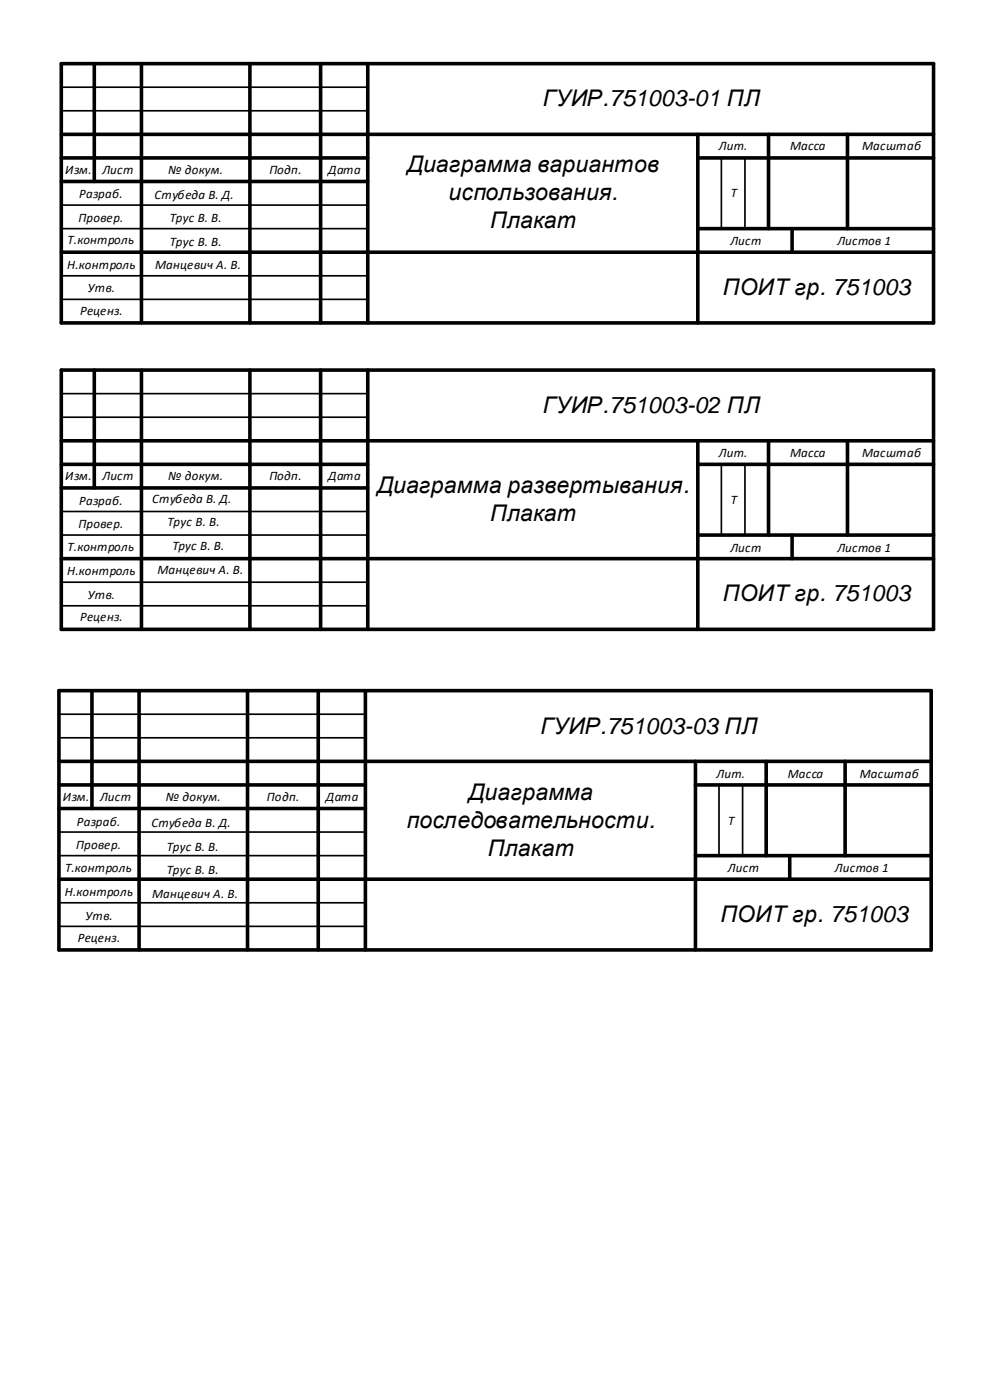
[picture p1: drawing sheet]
<svg xmlns="http://www.w3.org/2000/svg" width="210mm" height="297mm" viewBox="0 0 210 297" stroke-linecap="round" stroke-linejoin="round" font-family="sans-serif">
<defs><g id="words">
<g font-size="4.9">
<text x="115.1" y="22.5">ГУИР.751003-01 ПЛ</text>
<text x="86.3" y="36.6">Диаграмма вариантов</text>
<text x="95.1" y="42.5">использования.</text>
<text x="104" y="48.4">Плакат</text>
<text x="153.3" y="62.5">ПОИТ гр. 751003</text>
<text x="115.1" y="87.5">ГУИР.751003-02 ПЛ</text>
<text x="80" y="104.6">Диаграмма развертывания.</text>
<text x="104" y="110.5">Плакат</text>
<text x="153.3" y="127.6">ПОИТ гр. 751003</text>
<text x="114.6" y="155.6">ГУИР.751003-03 ПЛ</text>
<text x="99.4" y="169.7">Диаграмма</text>
<text x="86.3" y="175.6">последовательности.</text>
<text x="103.5" y="181.5">Плакат</text>
<text x="152.8" y="195.6">ПОИТ гр. 751003</text>
</g>
<g font-size="2.8">
<text x="152.5" y="31.9">Лит.</text>
<text x="167.6" y="31.9">Масса</text>
<text x="182.9" y="31.9">Масштаб</text>
<text x="13.8" y="36.9">Изм.</text>
<text x="21.7" y="36.9">Лист</text>
<text x="39.2" y="36.9">докум.</text>
<text x="57.1" y="36.9">Подп.</text>
<text x="69.6" y="36.9">Дата</text>
<text x="155" y="41.9">Т</text>
<text x="16.7" y="47">Провер.</text>
<text x="16.8" y="42">Разраб.</text>
<text x="32.7" y="42.1">Стубеда В. Д.</text>
<text x="36" y="47.1">Трус В. В.</text>
<text x="14.3" y="51.8">Т.контроль</text>
<text x="36" y="52.1">Трус В. В.</text>
<text x="154.9" y="52">Лист</text>
<text x="177.6" y="52">Листов 1</text>
<text x="14.2" y="57">Н.контроль</text>
<text x="32.9" y="57.1">Манцевич А. В.</text>
<text x="18.6" y="62">Утв.</text>
<text x="17" y="66.8">Реценз.</text>
<text x="13.8" y="101.9">Изм.</text>
<text x="21.7" y="101.9">Лист</text>
<text x="39.2" y="101.9">докум.</text>
<text x="57.1" y="101.9">Подп.</text>
<text x="69.6" y="101.9">Дата</text>
<text x="152.5" y="97">Лит.</text>
<text x="167.6" y="97">Масса</text>
<text x="182.9" y="97">Масштаб</text>
<text x="16.8" y="107.1">Разраб.</text>
<text x="32.3" y="106.6">Стубеда В. Д.</text>
<text x="155" y="106.9">Т</text>
<text x="16.7" y="112">Провер.</text>
<text x="35.5" y="111.6">Трус В. В.</text>
<text x="14.3" y="116.8">Т.контроль</text>
<text x="36.6" y="116.6">Трус В. В.</text>
<text x="154.9" y="117">Лист</text>
<text x="177.6" y="117">Листов 1</text>
<text x="14.2" y="122.1">Н.контроль</text>
<text x="33.4" y="121.8">Манцевич А. В.</text>
<text x="17" y="131.8">Реценз.</text>
<text x="18.6" y="127.1">Утв.</text>
<text x="152" y="165">Лит.</text>
<text x="167.1" y="165">Масса</text>
<text x="182.4" y="165">Масштаб</text>
<text x="13.3" y="170">Изм.</text>
<text x="21.2" y="170">Лист</text>
<text x="38.7" y="170">докум.</text>
<text x="56.6" y="170">Подп.</text>
<text x="69.1" y="170">Дата</text>
<text x="16.3" y="175.1">Разраб.</text>
<text x="32.1" y="175.5">Стубеда В. Д.</text>
<text x="154.5" y="175">Т</text>
<text x="13.8" y="184.9">Т.контроль</text>
<text x="16.2" y="180.1">Провер.</text>
<text x="35.4" y="180.5">Трус В. В.</text>
<text x="35.4" y="185.5">Трус В. В.</text>
<text x="154.4" y="185.1">Лист</text>
<text x="177.1" y="185.1">Листов 1</text>
<text x="13.7" y="190.1">Н.контроль</text>
<text x="32.3" y="190.5">Манцевич А. В.</text>
<text x="18.1" y="195.1">Утв.</text>
<text x="16.5" y="199.9">Реценз.</text>
</g>
</g></defs>
<g fill="none" stroke="#000" stroke-width=".76">
<path d="M13 13.5h185v55h-185zM20 13.5v25M30 13.5v55M53 13.5v55M68 13.5v55M78 13.5v55M13 28.5h185M13 38.5h65M13 33.5h65M148 28.5v40M148 33.5h50M163 28.5v20"/>
<path d="M179.7 28.5v20M13 53.5h185M148 48.5h50M168 48.5v5M13 78.5h185v55h-185zM20 78.5v25M30 78.5v55M53 78.5v55M68 78.5v55M78 78.5v55M13 93.5h185M13 98.5h65"/>
<path d="M148 93.5v40M148 98.5h50M163 93.5v20M179.7 93.5v20M13 118.5h185M13 103.5h65M148 113.5h50M168 113.5v5M12.5 146.5h185v55h-185zM19.5 146.5v25M29.5 146.5v55M52.5 146.5v55"/>
<path d="M67.5 146.5v55M77.5 146.5v55M12.5 161.5h185M12.5 171.5h65M12.5 166.5h65M147.5 161.5v40M147.5 166.5h50M162.5 161.5v20M179.2 161.5v20M12.5 186.5h185M147.5 181.5h50M167.5 181.5v5"/>
</g>
<g fill="none" stroke="#000" stroke-width=".35">
<path d="M13 18.5h65M13 23.5h65M153 33.5v15M158 33.5v15M13 58.5h65M13 48.5h65M13 43.5h65M13 63.5h65M13 88.5h65M13 83.5h65M153 98.5v15M158 98.5v15"/>
<path d="M13 113.5h65M13 108.5h65M13 128.5h65M13 123.5h65M12.5 156.5h65M12.5 151.5h65M12.5 176.5h65M152.5 166.5v15M157.5 166.5v15M12.5 196.5h65M12.5 191.5h65M12.5 181.5h65"/>
</g>
<use href="#words"/>
</svg>
